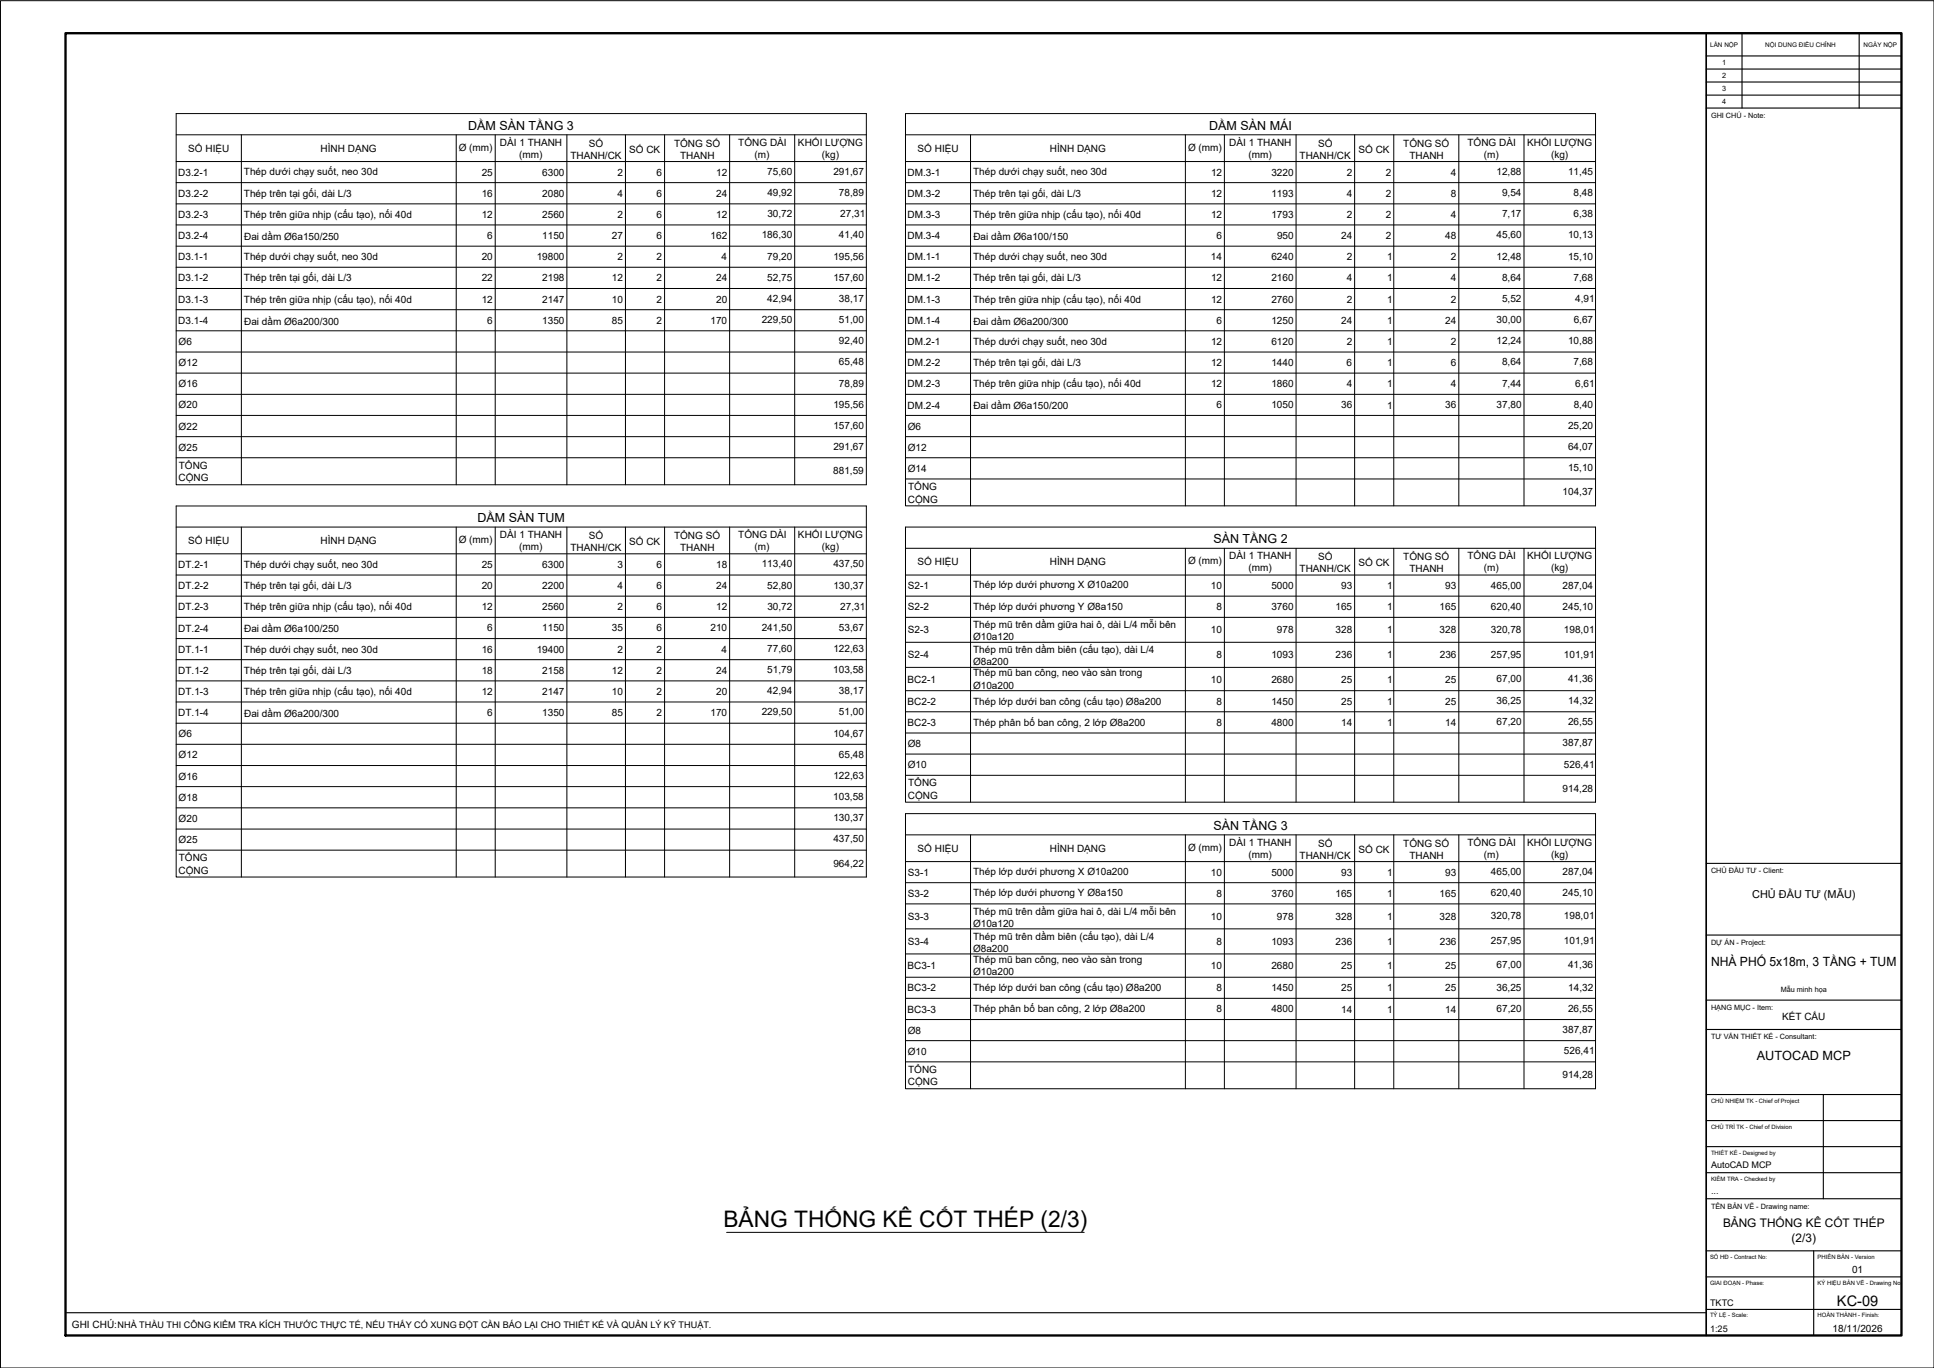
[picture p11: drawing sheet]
<svg xmlns="http://www.w3.org/2000/svg" width="594mm" height="420mm" viewBox="0 0 594 420" stroke-linecap="round" stroke-linejoin="round" font-family="sans-serif">
<defs><g id="words">
<text font-size="7" x="222.2" y="376.9">BẢNG THỐNG KÊ CỐT THÉP (2/3)</text>
<text font-size="4.5" x="564.3" y="401">KC-09</text>
<g font-size="3.9">
<text x="525.6" y="296.7">NHÀ PHỐ 5x18m, 3 TẦNG + TUM</text>
<text x="539.6" y="325.7">AUTOCAD MCP</text>
</g>
<g font-size="3.8">
<text x="143.8" y="39.8">DẦM SÀN TẦNG 3</text>
<text x="371.4" y="39.8">DẦM SÀN MÁI</text>
<text x="146.7" y="160.4">DẦM SÀN TUM</text>
<text x="372.7" y="166.8">SÀN TẦNG 2</text>
<text x="372.7" y="254.8">SÀN TẦNG 3</text>
</g>
<g font-size="3.6">
<text x="529.3" y="377">BẢNG THỐNG KÊ CỐT THÉP</text>
<text x="550.3" y="381.6">(2/3)</text>
</g>
<text font-size="3.4" x="538.2" y="275.7">CHỦ ĐẦU TƯ (MẪU)</text>
<g font-size="3.1">
<text x="57.8" y="46.7">SỐ HIỆU</text>
<text x="98.5" y="46.7">HÌNH DẠNG</text>
<text x="140.9" y="46.3">Ø (mm)</text>
<text x="153.6" y="44.7">DÀI 1 THANH</text>
<text x="180.9" y="45">SỐ</text>
<text x="193.3" y="46.9">SỐ CK</text>
<text x="207.1" y="45">TỔNG SỐ</text>
<text x="226.8" y="44.7">TỔNG DÀI</text>
<text x="245.1" y="44.7">KHỐI LƯỢNG</text>
<text x="281.9" y="46.7">SỐ HIỆU</text>
<text x="322.5" y="46.7">HÌNH DẠNG</text>
<text x="364.9" y="46.3">Ø (mm)</text>
<text x="377.6" y="44.7">DÀI 1 THANH</text>
<text x="404.9" y="45">SỐ</text>
<text x="417.3" y="46.9">SỐ CK</text>
<text x="431.1" y="45">TỔNG SỐ</text>
<text x="450.8" y="44.7">TỔNG DÀI</text>
<text x="469.2" y="44.7">KHỐI LƯỢNG</text>
<text x="54.8" y="53.9">D3.2-1</text>
<text x="74.9" y="53.9">Thép dưới chạy suốt, neo 30d</text>
<text x="148" y="53.9">25</text>
<text x="159.5" y="48.4">(mm)</text>
<text x="166.6" y="53.9">6300</text>
<text x="175.2" y="48.7">THANH/CK</text>
<text x="189.7" y="54">2</text>
<text x="201.7" y="53.9">6</text>
<text x="208.9" y="48.7">THANH</text>
<text x="220" y="54">12</text>
<text x="231.8" y="48.4">(m)</text>
<text x="235.7" y="53.7">75,60</text>
<text x="252.4" y="48.4">(kg)</text>
<text x="256" y="53.7">291,67</text>
<text x="278.8" y="53.9">DM.3-1</text>
<text x="298.9" y="53.9">Thép dưới chạy suốt, neo 30d</text>
<text x="372" y="54">12</text>
<text x="383.5" y="48.4">(mm)</text>
<text x="390.5" y="53.9">3220</text>
<text x="399.2" y="48.7">THANH/CK</text>
<text x="413.7" y="54">2</text>
<text x="425.7" y="54">2</text>
<text x="432.9" y="48.7">THANH</text>
<text x="445.7" y="53.9">4</text>
<text x="455.8" y="48.4">(m)</text>
<text x="459.7" y="53.7">12,88</text>
<text x="476.4" y="48.4">(kg)</text>
<text x="481.7" y="53.7">11,45</text>
<text x="54.8" y="60.5">D3.2-2</text>
<text x="74.9" y="60.4">Thép trên tại gối, dài L/3</text>
<text x="148" y="60.5">16</text>
<text x="166.6" y="60.5">2080</text>
<text x="189.7" y="60.5">4</text>
<text x="201.7" y="60.5">6</text>
<text x="220" y="60.5">24</text>
<text x="235.7" y="60.2">49,92</text>
<text x="257.7" y="60.2">78,89</text>
<text x="278.8" y="60.5">DM.3-2</text>
<text x="298.9" y="60.4">Thép trên tại gối, dài L/3</text>
<text x="372" y="60.5">12</text>
<text x="390.5" y="60.5">1193</text>
<text x="413.7" y="60.5">4</text>
<text x="425.7" y="60.5">2</text>
<text x="445.7" y="60.5">8</text>
<text x="461.4" y="60.2">9,54</text>
<text x="483.4" y="60.2">8,48</text>
<text x="54.8" y="66.9">D3.2-3</text>
<text x="74.9" y="66.9">Thép trên giữa nhịp (cấu tạo), nối 40d</text>
<text x="148" y="67">12</text>
<text x="166.6" y="66.9">2560</text>
<text x="189.7" y="67">2</text>
<text x="201.7" y="66.9">6</text>
<text x="220" y="67">12</text>
<text x="235.7" y="66.8">30,72</text>
<text x="258.1" y="66.8">27,31</text>
<text x="278.8" y="66.9">DM.3-3</text>
<text x="298.9" y="66.9">Thép trên giữa nhịp (cấu tạo), nối 40d</text>
<text x="372" y="67">12</text>
<text x="390.5" y="66.9">1793</text>
<text x="413.7" y="67">2</text>
<text x="425.7" y="67">2</text>
<text x="445.7" y="67">4</text>
<text x="461.4" y="66.8">7,17</text>
<text x="483.4" y="66.8">6,38</text>
<text x="54.8" y="73.4">D3.2-4</text>
<text x="75" y="73.7">Đai dầm Ø6a150/250</text>
<text x="149.7" y="73.4">6</text>
<text x="166.6" y="73.4">1150</text>
<text x="188" y="73.4">27</text>
<text x="201.7" y="73.4">6</text>
<text x="218.3" y="73.4">162</text>
<text x="234" y="73.2">186,30</text>
<text x="257.7" y="73.2">41,40</text>
<text x="278.8" y="73.4">DM.3-4</text>
<text x="299" y="73.7">Đai dầm Ø6a100/150</text>
<text x="373.7" y="73.4">6</text>
<text x="392.3" y="73.4">950</text>
<text x="412" y="73.4">24</text>
<text x="425.7" y="73.4">2</text>
<text x="444" y="73.4">48</text>
<text x="459.7" y="73.2">45,60</text>
<text x="481.7" y="73.2">10,13</text>
<text x="54.8" y="79.9">D3.1-1</text>
<text x="74.9" y="79.9">Thép dưới chạy suốt, neo 30d</text>
<text x="148" y="79.9">20</text>
<text x="164.9" y="79.9">19800</text>
<text x="189.7" y="80">2</text>
<text x="201.7" y="80">2</text>
<text x="221.7" y="80">4</text>
<text x="235.7" y="79.8">79,20</text>
<text x="256" y="79.8">195,56</text>
<text x="278.8" y="80">DM.1-1</text>
<text x="298.9" y="79.9">Thép dưới chạy suốt, neo 30d</text>
<text x="372" y="80">14</text>
<text x="390.5" y="79.9">6240</text>
<text x="413.7" y="80">2</text>
<text x="426.1" y="80">1</text>
<text x="445.7" y="80">2</text>
<text x="459.7" y="79.8">12,48</text>
<text x="481.7" y="79.8">15,10</text>
<text x="54.8" y="86.4">D3.1-2</text>
<text x="74.9" y="86.4">Thép trên tại gối, dài L/3</text>
<text x="148" y="86.4">22</text>
<text x="166.6" y="86.4">2198</text>
<text x="188" y="86.4">12</text>
<text x="201.7" y="86.4">2</text>
<text x="220" y="86.4">24</text>
<text x="235.7" y="86.2">52,75</text>
<text x="256" y="86.2">157,60</text>
<text x="278.8" y="86.4">DM.1-2</text>
<text x="298.9" y="86.4">Thép trên tại gối, dài L/3</text>
<text x="372" y="86.4">12</text>
<text x="390.5" y="86.4">2160</text>
<text x="413.7" y="86.4">4</text>
<text x="426.1" y="86.4">1</text>
<text x="445.7" y="86.4">4</text>
<text x="461.4" y="86.2">8,64</text>
<text x="483.4" y="86.2">7,68</text>
<text x="54.8" y="92.9">D3.1-3</text>
<text x="74.9" y="92.9">Thép trên giữa nhịp (cấu tạo), nối 40d</text>
<text x="148" y="93">12</text>
<text x="166.6" y="93">2147</text>
<text x="188" y="92.9">10</text>
<text x="201.7" y="93">2</text>
<text x="220" y="92.9">20</text>
<text x="235.7" y="92.8">42,94</text>
<text x="257.7" y="92.8">38,17</text>
<text x="278.8" y="92.9">DM.1-3</text>
<text x="298.9" y="92.9">Thép trên giữa nhịp (cấu tạo), nối 40d</text>
<text x="372" y="93">12</text>
<text x="390.5" y="92.9">2760</text>
<text x="413.7" y="93">2</text>
<text x="426.1" y="93">1</text>
<text x="445.7" y="93">2</text>
<text x="461.4" y="92.8">5,52</text>
<text x="483.8" y="92.8">4,91</text>
<text x="54.8" y="99.4">D3.1-4</text>
<text x="75" y="99.7">Đai dầm Ø6a200/300</text>
<text x="149.7" y="99.4">6</text>
<text x="166.6" y="99.4">1350</text>
<text x="187.9" y="99.4">85</text>
<text x="201.7" y="99.4">2</text>
<text x="218.2" y="99.4">170</text>
<text x="234" y="99.2">229,50</text>
<text x="257.7" y="99.2">51,00</text>
<text x="278.8" y="99.4">DM.1-4</text>
<text x="299" y="99.7">Đai dầm Ø6a200/300</text>
<text x="373.7" y="99.4">6</text>
<text x="390.5" y="99.4">1250</text>
<text x="412" y="99.4">24</text>
<text x="426.1" y="99.4">1</text>
<text x="444" y="99.4">24</text>
<text x="459.7" y="99.2">30,00</text>
<text x="483.4" y="99.2">6,67</text>
<text x="54.9" y="106">Ø6</text>
<text x="257.7" y="105.7">92,40</text>
<text x="278.8" y="106">DM.2-1</text>
<text x="298.9" y="105.9">Thép dưới chạy suốt, neo 30d</text>
<text x="372" y="106">12</text>
<text x="390.5" y="106">6120</text>
<text x="413.7" y="106">2</text>
<text x="426.1" y="106">1</text>
<text x="445.7" y="106">2</text>
<text x="459.7" y="105.7">12,24</text>
<text x="481.7" y="105.7">10,88</text>
<text x="54.9" y="112.4">Ø12</text>
<text x="257.7" y="112.2">65,48</text>
<text x="278.8" y="112.5">DM.2-2</text>
<text x="298.9" y="112.4">Thép trên tại gối, dài L/3</text>
<text x="372" y="112.5">12</text>
<text x="390.5" y="112.4">1440</text>
<text x="413.7" y="112.4">6</text>
<text x="426.1" y="112.5">1</text>
<text x="445.7" y="112.4">6</text>
<text x="461.4" y="112.2">8,64</text>
<text x="483.4" y="112.2">7,68</text>
<text x="54.9" y="119">Ø16</text>
<text x="257.7" y="118.7">78,89</text>
<text x="278.8" y="119">DM.2-3</text>
<text x="298.9" y="118.9">Thép trên giữa nhịp (cấu tạo), nối 40d</text>
<text x="372" y="119">12</text>
<text x="390.5" y="119">1860</text>
<text x="413.7" y="119">4</text>
<text x="426.1" y="119">1</text>
<text x="445.7" y="119">4</text>
<text x="461.4" y="118.7">7,44</text>
<text x="483.8" y="118.7">6,61</text>
<text x="54.9" y="125.4">Ø20</text>
<text x="256" y="125.3">195,56</text>
<text x="278.8" y="125.5">DM.2-4</text>
<text x="299" y="125.7">Đai dầm Ø6a150/200</text>
<text x="373.7" y="125.4">6</text>
<text x="390.5" y="125.4">1050</text>
<text x="412" y="125.4">36</text>
<text x="426.1" y="125.5">1</text>
<text x="444" y="125.4">36</text>
<text x="459.7" y="125.3">37,80</text>
<text x="483.4" y="125.3">8,40</text>
<text x="54.9" y="132">Ø22</text>
<text x="256" y="131.7">157,60</text>
<text x="278.9" y="132">Ø6</text>
<text x="481.7" y="131.7">25,20</text>
<text x="54.9" y="138.5">Ø25</text>
<text x="54.9" y="143.9">TỔNG</text>
<text x="256" y="138.3">291,67</text>
<text x="278.9" y="138.5">Ø12</text>
<text x="481.7" y="138.3">64,07</text>
<text x="54.8" y="147.8">CỘNG</text>
<text x="256" y="145.6">881,59</text>
<text x="278.9" y="144.9">Ø14</text>
<text x="481.7" y="144.7">15,10</text>
<text x="278.9" y="154.3">CỘNG</text>
<text x="278.9" y="150.4">TỔNG</text>
<text x="480" y="152.1">104,37</text>
<text x="57.8" y="167.1">SỐ HIỆU</text>
<text x="98.5" y="167.1">HÌNH DẠNG</text>
<text x="140.9" y="166.8">Ø (mm)</text>
<text x="153.6" y="165.2">DÀI 1 THANH</text>
<text x="180.9" y="165.5">SỐ</text>
<text x="193.3" y="167.4">SỐ CK</text>
<text x="207.1" y="165.6">TỔNG SỐ</text>
<text x="226.8" y="165.2">TỔNG DÀI</text>
<text x="245.1" y="165.2">KHỐI LƯỢNG</text>
<text x="159.5" y="168.9">(mm)</text>
<text x="175.2" y="169.2">THANH/CK</text>
<text x="208.9" y="169.2">THANH</text>
<text x="231.8" y="168.9">(m)</text>
<text x="252.4" y="168.9">(kg)</text>
<text x="281.9" y="173.7">SỐ HIỆU</text>
<text x="322.5" y="173.7">HÌNH DẠNG</text>
<text x="364.9" y="173.3">Ø (mm)</text>
<text x="377.6" y="171.7">DÀI 1 THANH</text>
<text x="404.9" y="172">SỐ</text>
<text x="417.3" y="173.9">SỐ CK</text>
<text x="431.1" y="172">TỔNG SỐ</text>
<text x="450.8" y="171.7">TỔNG DÀI</text>
<text x="469.2" y="171.7">KHỐI LƯỢNG</text>
<text x="54.8" y="174.5">DT.2-1</text>
<text x="74.9" y="174.4">Thép dưới chạy suốt, neo 30d</text>
<text x="148" y="174.5">25</text>
<text x="166.6" y="174.5">6300</text>
<text x="189.7" y="174.5">3</text>
<text x="201.7" y="174.5">6</text>
<text x="220" y="174.5">18</text>
<text x="234" y="174.2">113,40</text>
<text x="256" y="174.2">437,50</text>
<text x="383.5" y="175.4">(mm)</text>
<text x="399.2" y="175.7">THANH/CK</text>
<text x="432.9" y="175.7">THANH</text>
<text x="455.8" y="175.4">(m)</text>
<text x="476.4" y="175.4">(kg)</text>
<text x="54.8" y="181">DT.2-2</text>
<text x="74.9" y="180.9">Thép trên tại gối, dài L/3</text>
<text x="148" y="180.9">20</text>
<text x="166.6" y="180.9">2200</text>
<text x="189.7" y="181">4</text>
<text x="201.7" y="180.9">6</text>
<text x="220" y="181">24</text>
<text x="235.7" y="180.8">52,80</text>
<text x="256" y="180.8">130,37</text>
<text x="278.9" y="181">S2-1</text>
<text x="298.9" y="180.7">Thép lớp dưới phương X Ø10a200</text>
<text x="372" y="180.9">10</text>
<text x="390.5" y="180.9">5000</text>
<text x="412" y="180.9">93</text>
<text x="426.1" y="181">1</text>
<text x="444" y="180.9">93</text>
<text x="458" y="180.8">465,00</text>
<text x="480" y="180.8">287,04</text>
<text x="54.8" y="187.5">DT.2-3</text>
<text x="74.9" y="187.4">Thép trên giữa nhịp (cấu tạo), nối 40d</text>
<text x="148" y="187.5">12</text>
<text x="166.6" y="187.5">2560</text>
<text x="189.7" y="187.5">2</text>
<text x="201.7" y="187.5">6</text>
<text x="220" y="187.5">12</text>
<text x="235.7" y="187.2">30,72</text>
<text x="258.1" y="187.2">27,31</text>
<text x="278.9" y="187.5">S2-2</text>
<text x="298.9" y="187.2">Thép lớp dưới phương Y Ø8a150</text>
<text x="373.6" y="187.5">8</text>
<text x="390.5" y="187.5">3760</text>
<text x="410.2" y="187.5">165</text>
<text x="426.1" y="187.5">1</text>
<text x="442.2" y="187.5">165</text>
<text x="458" y="187.2">620,40</text>
<text x="480" y="187.2">245,10</text>
<text x="54.8" y="194">DT.2-4</text>
<text x="75" y="194.2">Đai dầm Ø6a100/250</text>
<text x="149.7" y="193.9">6</text>
<text x="166.6" y="193.9">1150</text>
<text x="187.9" y="193.9">35</text>
<text x="201.7" y="193.9">6</text>
<text x="218.2" y="193.9">210</text>
<text x="234" y="193.8">241,50</text>
<text x="257.7" y="193.8">53,67</text>
<text x="278.9" y="194.6">S2-3</text>
<text x="298.9" y="196.6">Ø10a120</text>
<text x="298.9" y="192.9">Thép mũ trên dầm giữa hai ô, dài L/4 mỗi bên</text>
<text x="372" y="194.5">10</text>
<text x="392.2" y="194.5">978</text>
<text x="410.3" y="194.5">328</text>
<text x="426.1" y="194.6">1</text>
<text x="442.2" y="194.5">328</text>
<text x="458" y="194.4">320,78</text>
<text x="480.4" y="194.4">198,01</text>
<text x="54.8" y="200.4">DT.1-1</text>
<text x="74.9" y="200.4">Thép dưới chạy suốt, neo 30d</text>
<text x="148" y="200.4">16</text>
<text x="164.9" y="200.4">19400</text>
<text x="189.7" y="200.4">2</text>
<text x="201.7" y="200.4">2</text>
<text x="221.7" y="200.4">4</text>
<text x="235.7" y="200.2">77,60</text>
<text x="256" y="200.2">122,63</text>
<text x="278.9" y="202.2">S2-4</text>
<text x="298.9" y="200.6">Thép mũ trên dầm biên (cấu tạo), dài L/4</text>
<text x="373.6" y="202.2">8</text>
<text x="390.5" y="202.2">1093</text>
<text x="410.3" y="202.2">236</text>
<text x="426.1" y="202.2">1</text>
<text x="442.3" y="202.2">236</text>
<text x="458" y="202">257,95</text>
<text x="480.4" y="202">101,91</text>
<text x="54.8" y="207">DT.1-2</text>
<text x="74.9" y="206.9">Thép trên tại gối, dài L/3</text>
<text x="148" y="207">18</text>
<text x="166.6" y="207">2158</text>
<text x="188" y="207">12</text>
<text x="201.7" y="207">2</text>
<text x="220" y="207">24</text>
<text x="235.7" y="206.8">51,79</text>
<text x="256" y="206.8">103,58</text>
<text x="278.8" y="209.6">BC2-1</text>
<text x="298.9" y="204.3">Ø8a200</text>
<text x="298.9" y="207.7">Thép mũ ban công, neo vào sàn trong</text>
<text x="372" y="209.6">10</text>
<text x="390.5" y="209.6">2680</text>
<text x="412" y="209.6">25</text>
<text x="426.1" y="209.6">1</text>
<text x="444" y="209.6">25</text>
<text x="459.7" y="209.4">67,00</text>
<text x="481.7" y="209.4">41,36</text>
<text x="54.8" y="213.4">DT.1-3</text>
<text x="74.9" y="213.4">Thép trên giữa nhịp (cấu tạo), nối 40d</text>
<text x="148" y="213.5">12</text>
<text x="166.6" y="213.5">2147</text>
<text x="188" y="213.4">10</text>
<text x="201.7" y="213.5">2</text>
<text x="220" y="213.4">20</text>
<text x="235.7" y="213.2">42,94</text>
<text x="257.7" y="213.2">38,17</text>
<text x="298.9" y="211.5">Ø10a200</text>
<text x="54.8" y="220">DT.1-4</text>
<text x="75" y="220.2">Đai dầm Ø6a200/300</text>
<text x="149.7" y="220">6</text>
<text x="166.6" y="220">1350</text>
<text x="187.9" y="220">85</text>
<text x="201.7" y="220">2</text>
<text x="218.2" y="220">170</text>
<text x="234" y="219.8">229,50</text>
<text x="257.7" y="219.8">51,00</text>
<text x="278.8" y="216.5">BC2-2</text>
<text x="298.9" y="216.4">Thép lớp dưới ban công (cấu tạo) Ø8a200</text>
<text x="373.6" y="216.5">8</text>
<text x="390.5" y="216.5">1450</text>
<text x="412" y="216.5">25</text>
<text x="426.1" y="216.5">1</text>
<text x="444" y="216.5">25</text>
<text x="459.7" y="216.2">36,25</text>
<text x="481.7" y="216.2">14,32</text>
<text x="54.9" y="226.4">Ø6</text>
<text x="256" y="226.3">104,67</text>
<text x="278.8" y="223">BC2-3</text>
<text x="298.9" y="222.9">Thép phân bố ban công, 2 lớp Ø8a200</text>
<text x="373.6" y="223">8</text>
<text x="390.5" y="223">4800</text>
<text x="412" y="223">14</text>
<text x="426.1" y="223">1</text>
<text x="444" y="223">14</text>
<text x="459.7" y="222.8">67,20</text>
<text x="481.7" y="222.8">26,55</text>
<text x="54.9" y="233">Ø12</text>
<text x="257.7" y="232.7">65,48</text>
<text x="278.9" y="229.4">Ø8</text>
<text x="480" y="229.2">387,87</text>
<text x="54.9" y="239.5">Ø16</text>
<text x="256" y="239.3">122,63</text>
<text x="278.9" y="236">Ø10</text>
<text x="480.4" y="235.8">526,41</text>
<text x="54.9" y="246">Ø18</text>
<text x="256" y="245.7">103,58</text>
<text x="278.9" y="245.4">CỘNG</text>
<text x="278.9" y="241.4">TỔNG</text>
<text x="480" y="243.1">914,28</text>
<text x="54.9" y="252.5">Ø20</text>
<text x="256" y="252.3">130,37</text>
<text x="54.9" y="259">Ø25</text>
<text x="256" y="258.7">437,50</text>
<text x="281.9" y="261.7">SỐ HIỆU</text>
<text x="322.5" y="261.7">HÌNH DẠNG</text>
<text x="364.9" y="261.3">Ø (mm)</text>
<text x="377.6" y="259.7">DÀI 1 THANH</text>
<text x="383.5" y="263.4">(mm)</text>
<text x="399.2" y="263.7">THANH/CK</text>
<text x="404.9" y="260">SỐ</text>
<text x="417.3" y="261.9">SỐ CK</text>
<text x="431.1" y="260.1">TỔNG SỐ</text>
<text x="432.9" y="263.7">THANH</text>
<text x="450.8" y="259.7">TỔNG DÀI</text>
<text x="455.8" y="263.4">(m)</text>
<text x="469.2" y="259.7">KHỐI LƯỢNG</text>
<text x="476.4" y="263.4">(kg)</text>
<text x="54.8" y="268.4">CỘNG</text>
<text x="54.9" y="264.4">TỔNG</text>
<text x="256" y="266.1">964,22</text>
<text x="278.9" y="269">S3-1</text>
<text x="298.9" y="268.7">Thép lớp dưới phương X Ø10a200</text>
<text x="372" y="268.9">10</text>
<text x="390.5" y="268.9">5000</text>
<text x="412" y="268.9">93</text>
<text x="426.1" y="269">1</text>
<text x="444" y="268.9">93</text>
<text x="458" y="268.8">465,00</text>
<text x="480" y="268.8">287,04</text>
<text x="278.9" y="275.5">S3-2</text>
<text x="298.9" y="275.2">Thép lớp dưới phương Y Ø8a150</text>
<text x="373.6" y="275.5">8</text>
<text x="390.5" y="275.5">3760</text>
<text x="410.2" y="275.5">165</text>
<text x="426.1" y="275.5">1</text>
<text x="442.2" y="275.5">165</text>
<text x="458" y="275.3">620,40</text>
<text x="480" y="275.3">245,10</text>
<text x="298.9" y="280.9">Thép mũ trên dầm giữa hai ô, dài L/4 mỗi bên</text>
<text x="278.9" y="282.6">S3-3</text>
<text x="298.9" y="284.6">Ø10a120</text>
<text x="372" y="282.5">10</text>
<text x="392.2" y="282.5">978</text>
<text x="410.3" y="282.5">328</text>
<text x="426.1" y="282.6">1</text>
<text x="442.2" y="282.5">328</text>
<text x="458" y="282.4">320,78</text>
<text x="480.4" y="282.4">198,01</text>
<text x="278.9" y="290.2">S3-4</text>
<text x="298.9" y="292.4">Ø8a200</text>
<text x="298.9" y="288.6">Thép mũ trên dầm biên (cấu tạo), dài L/4</text>
<text x="373.6" y="290.2">8</text>
<text x="390.5" y="290.2">1093</text>
<text x="410.3" y="290.2">236</text>
<text x="426.1" y="290.2">1</text>
<text x="442.3" y="290.2">236</text>
<text x="458" y="290">257,95</text>
<text x="480.4" y="290">101,91</text>
<text x="278.8" y="297.6">BC3-1</text>
<text x="298.9" y="299.5">Ø10a200</text>
<text x="298.9" y="295.7">Thép mũ ban công, neo vào sàn trong</text>
<text x="372" y="297.6">10</text>
<text x="390.5" y="297.6">2680</text>
<text x="412" y="297.6">25</text>
<text x="426.1" y="297.6">1</text>
<text x="444" y="297.6">25</text>
<text x="459.7" y="297.4">67,00</text>
<text x="481.7" y="297.4">41,36</text>
<text x="278.8" y="304.5">BC3-2</text>
<text x="298.9" y="304.4">Thép lớp dưới ban công (cấu tạo) Ø8a200</text>
<text x="373.6" y="304.5">8</text>
<text x="390.5" y="304.5">1450</text>
<text x="412" y="304.5">25</text>
<text x="426.1" y="304.5">1</text>
<text x="444" y="304.5">25</text>
<text x="459.7" y="304.2">36,25</text>
<text x="481.7" y="304.2">14,32</text>
<text x="278.8" y="311">BC3-3</text>
<text x="298.9" y="310.9">Thép phân bố ban công, 2 lớp Ø8a200</text>
<text x="373.6" y="310.9">8</text>
<text x="390.5" y="310.9">4800</text>
<text x="412" y="311">14</text>
<text x="426.1" y="311">1</text>
<text x="444" y="311">14</text>
<text x="459.7" y="310.8">67,20</text>
<text x="481.7" y="310.8">26,55</text>
<text x="278.9" y="317.5">Ø8</text>
<text x="480" y="317.2">387,87</text>
<text x="547.4" y="313.2">KẾT CẤU</text>
<text x="278.9" y="324">Ø10</text>
<text x="480.4" y="323.8">526,41</text>
<text x="278.9" y="329.4">TỔNG</text>
<text x="278.9" y="333.4">CỘNG</text>
<text x="480" y="331.1">914,28</text>
<text x="568.9" y="391">01</text>
<text x="22.1" y="407.9">GHI CHÚ:NHÀ THẦU THI CÔNG KIỂM TRA KÍCH THƯỚC THỰC TẾ, NẾU THẤY CÓ XUNG ĐỘT CẦN BÁO LẠI CHO THIẾT KẾ VÀ QUẢN LÝ KỸ THUẬT.</text>
<text x="562.9" y="409">18/11/2026</text>
</g>
<g font-size="2.8">
<text x="525.6" y="358.8">AutoCAD MCP</text>
<text x="525.6" y="366.8">...</text>
<text x="525.3" y="401">TKTC</text>
<text x="525.3" y="409">1:25</text>
</g>
<g font-size="2.2">
<text x="529" y="20">1</text>
<text x="529" y="24">2</text>
<text x="529" y="28">3</text>
<text x="529" y="32">4</text>
<text x="525.6" y="36.2">GHI CHÚ - Note:</text>
<text x="525.6" y="268.2">CHỦ ĐẦU TƯ - Client:</text>
<text x="525.6" y="290.2">DỰ ÁN - Project:</text>
<text x="547" y="304.7">Mẫu minh họa</text>
<text x="525.6" y="310.2">HẠNG MỤC - Item:</text>
<text x="525.6" y="319.2">TƯ VẤN THIẾT KẾ - Consultant:</text>
<text x="525.6" y="371.2">TÊN BẢN VẼ - Drawing name:</text>
</g>
<g font-size="2">
<text x="525.3" y="14.4">LẦN NỘP</text>
<text x="542.2" y="14.4">NỘI DUNG ĐIỀU CHỈNH</text>
<text x="572.4" y="14.4">NGÀY NỘP</text>
</g>
<g font-size="1.8">
<text x="525.6" y="338.8">CHỦ NHIỆM TK - Chief of Project</text>
<text x="525.6" y="346.8">CHỦ TRÌ TK - Chief of Division</text>
<text x="525.6" y="354.8">THIẾT KẾ - Designed by</text>
<text x="525.6" y="362.8">KIỂM TRA - Checked by</text>
<text x="525.3" y="386.6">SỐ HĐ - Contract No:</text>
<text x="558.3" y="386.6">PHIÊN BẢN - Version</text>
<text x="525.3" y="394.6">GIAI ĐOẠN - Phase:</text>
<text x="558.3" y="394.6">KÝ HIỆU BẢN VẼ - Drawing No</text>
<text x="525.3" y="404.6">TỶ LỆ - Scale:</text>
<text x="558.3" y="404.6">HOÀN THÀNH - Finish:</text>
</g>
</g></defs>
<!-- layer: S-ANNO-TEXT -->
<g fill="none" stroke="#000" stroke-width=".31">
<path d="M54.1 34.9h212v114h-212zM278.1 34.9h212v120.5h-212zM54.1 41.4h212M54.1 49.6h212M54.1 56.1h212M74.1 41.4v107.5M140.1 41.4v107.5M152.1 41.4v107.5M174.1 41.4v107.5M192.1 41.4v107.5M204.1 41.4v107.5M224.1 41.4v107.5"/>
<path d="M244.1 41.4v107.5M278.1 41.4h212M278.1 49.6h212M278.1 56.1h212M298.1 41.4v114M364.1 41.4v114M376.1 41.4v114M398.1 41.4v114M416.1 41.4v114M428.1 41.4v114M448.1 41.4v114M468.1 41.4v114"/>
<path d="M54.1 62.6h212M54.1 69.1h212M54.1 75.6h212M278.1 62.6h212M278.1 69.1h212M278.1 75.6h212M54.1 82.1h212M54.1 88.6h212M54.1 95.1h212M278.1 82.1h212M278.1 88.6h212M278.1 95.1h212"/>
<path d="M54.1 101.6h212M54.1 108.1h212M54.1 114.6h212M278.1 101.6h212M278.1 108.1h212M278.1 114.6h212M54.1 121.1h212M54.1 127.6h212M54.1 134.1h212M278.1 121.1h212M278.1 127.6h212M278.1 134.1h212"/>
<path d="M54.1 155.4h212v114h-212zM54.1 140.6h212M278.1 140.6h212M278.1 147.1h212M54.1 161.9h212M54.1 170.1h212M54.1 176.6h212M74.1 161.9v107.5M140.1 161.9v107.5M152.1 161.9v107.5M174.1 161.9v107.5M192.1 161.9v107.5"/>
<path d="M204.1 161.9v107.5M224.1 161.9v107.5M244.1 161.9v107.5M278.1 161.9h212v84.5h-212zM278.1 176.6h212M278.1 168.4h212M298.1 168.4v78M364.1 168.4v78M376.1 168.4v78M398.1 168.4v78M416.1 168.4v78M428.1 168.4v78"/>
<path d="M448.1 168.4v78M468.1 168.4v78M54.1 183.1h212M54.1 189.6h212M54.1 196.1h212M278.1 183.1h212M278.1 189.6h212M278.1 197.3h212M54.1 202.6h212M54.1 209.1h212M54.1 215.6h212M278.1 205h212"/>
<path d="M278.1 212.1h212M278.1 218.6h212M54.1 222.1h212M54.1 228.6h212M54.1 235.1h212M278.1 225.1h212M278.1 231.6h212M278.1 238.1h212M54.1 241.6h212M54.1 248.1h212M54.1 254.6h212M278.1 249.9h212v84.5h-212z"/>
<path d="M278.1 256.4h212M298.1 256.4v78M364.1 256.4v78M376.1 256.4v78M398.1 256.4v78M416.1 256.4v78M428.1 256.4v78M448.1 256.4v78M468.1 256.4v78M54.1 261.1h212M278.1 264.6h212M278.1 271.1h212"/>
<path d="M278.1 277.6h212M278.1 285.3h212M278.1 293h212M278.1 300.1h212M278.1 306.6h212M278.1 313.1h212M278.1 319.6h212M278.1 326.1h212M223.2 378.5h109.9"/>
</g>
<!-- layer: A-ANNO-TTLB -->
<path d="M.1 .2h594v420h-594z" fill="none" stroke="#000" stroke-width=".31"/>
<path d="M20.1 10.2h564v400h-564z" fill="none" stroke="#000" stroke-width=".72"/>
<path d="M524.1 10.2v400" fill="none" stroke="#000" stroke-width=".51"/>
<g fill="none" stroke="#000" stroke-width=".34">
<path d="M524.1 17.2h60M535.1 10.2v23M571.1 10.2v23M524.1 33.2h60M524.1 21.2h60M524.1 25.2h60M524.1 29.2h60M524.1 265.2h60M524.1 287.2h60M524.1 307.2h60M524.1 316.2h60M524.1 336.2h60"/>
<path d="M560.1 336.2v32M524.1 344.2h60M524.1 352.2h60M524.1 368.2h60M524.1 360.2h60M524.1 384.2h60M524.1 392.2h60M557.1 384.2v26M20.1 403.2h504M524.1 402.2h60"/>
</g>
<use href="#words"/>
</svg>
